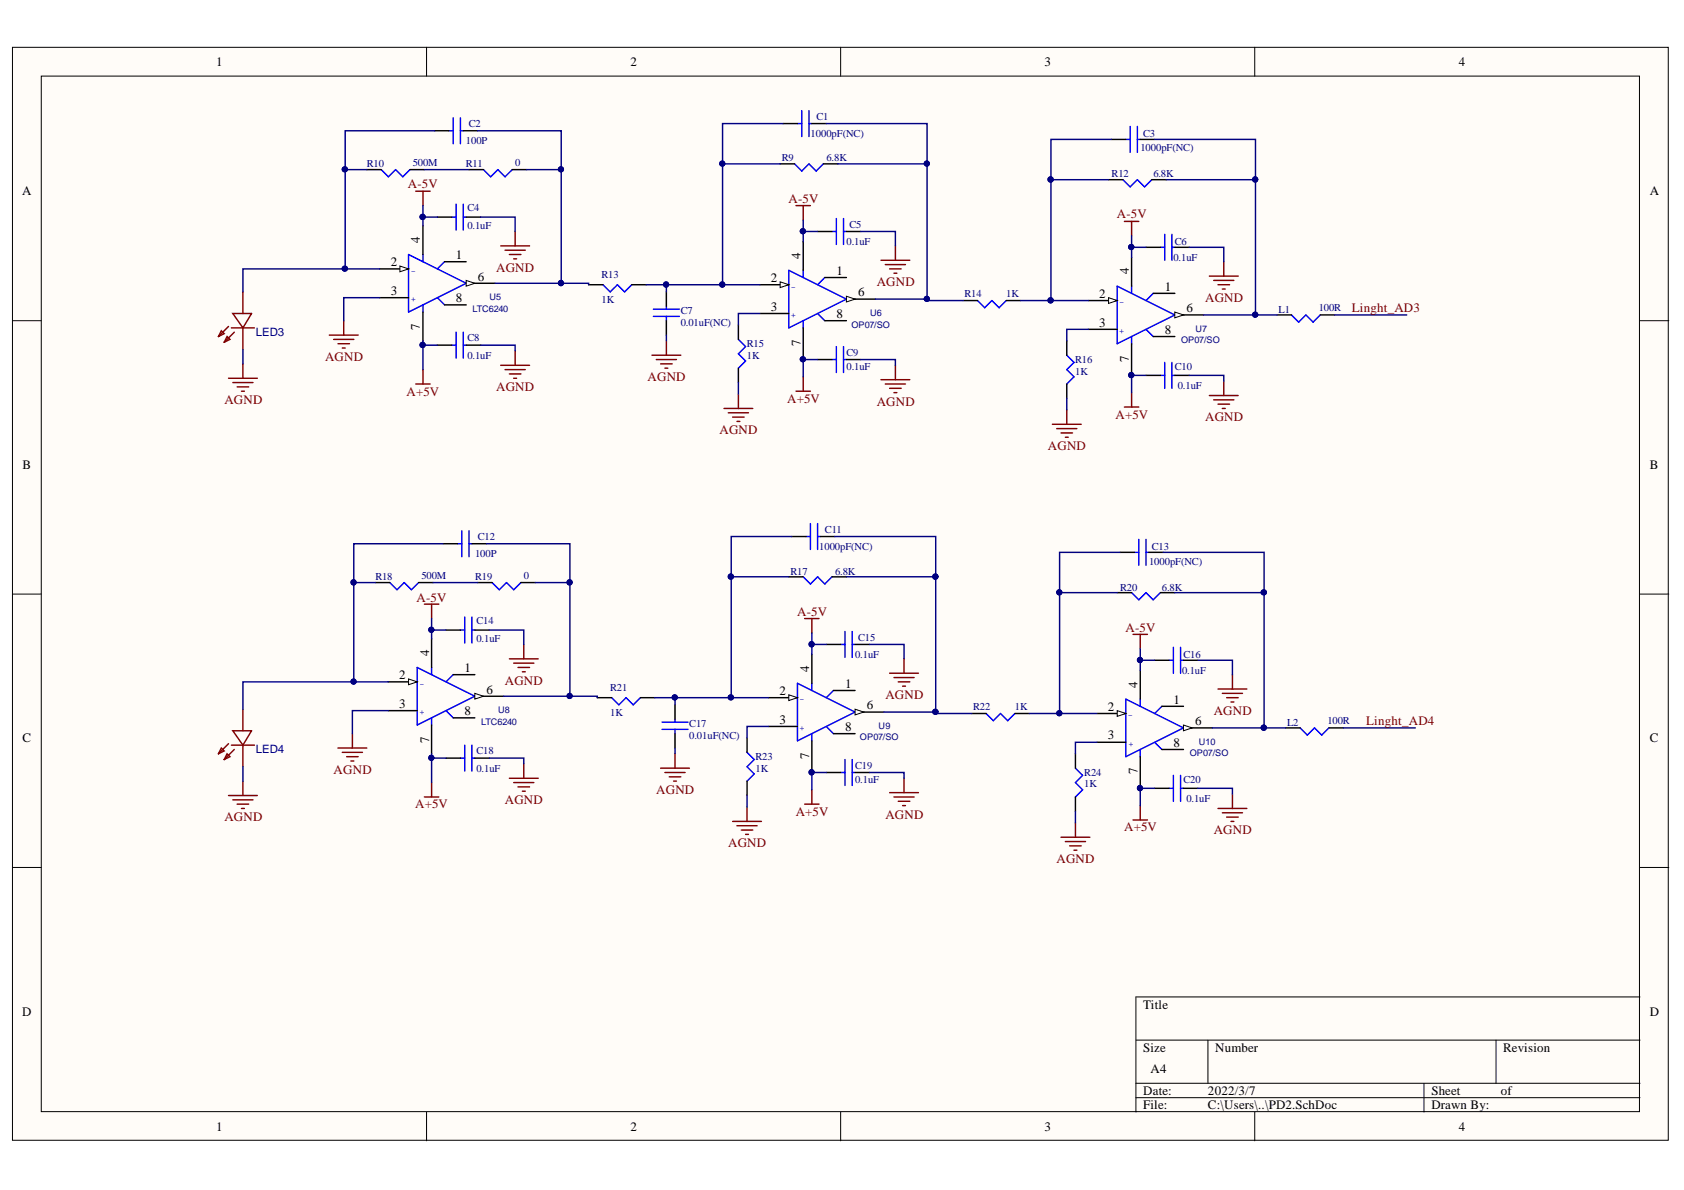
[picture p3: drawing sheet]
<svg xmlns="http://www.w3.org/2000/svg" width="297mm" height="210mm" viewBox="0 0 297 210" stroke-linecap="round" stroke-linejoin="round" font-family="sans-serif">
<defs><g id="words">
<g font-size="2.3">
<text x="38.1" y="11.7">1</text>
<text x="111.2" y="11.7">2</text>
<text x="184.2" y="11.7">3</text>
<text x="257.3" y="11.7">4</text>
<text x="3.9" y="34.5">A</text>
<text x="291" y="34.5">A</text>
<text x="68.9" y="47">2</text>
<text x="74.1" y="42.8" transform="rotate(-90 74.1 42.8)">4</text>
<text x="80.4" y="45.7">1</text>
<text x="141.2" y="45.6" transform="rotate(-90 141.2 45.6)">4</text>
<text x="68.9" y="52">3</text>
<text x="80.4" y="53.3">8</text>
<text x="84.3" y="49.5">6</text>
<text x="136" y="49.8">2</text>
<text x="147.5" y="48.5">1</text>
<text x="151.4" y="52.3">6</text>
<text x="193.9" y="52.5">2</text>
<text x="199.1" y="48.4" transform="rotate(-90 199.1 48.4)">4</text>
<text x="205.5" y="51.3">1</text>
<text x="74.1" y="58.2" transform="rotate(-90 74.1 58.2)">7</text>
<text x="136" y="54.8">3</text>
<text x="147.5" y="56.1">8</text>
<text x="193.9" y="57.6">3</text>
<text x="205.5" y="58.9">8</text>
<text x="209.3" y="55.1">6</text>
<text x="141.2" y="61" transform="rotate(-90 141.2 61)">7</text>
<text x="199.1" y="63.8" transform="rotate(-90 199.1 63.8)">7</text>
<text x="4" y="82.7">B</text>
<text x="291" y="82.7">B</text>
<text x="70.4" y="119.8">2</text>
<text x="75.7" y="115.7" transform="rotate(-90 75.7 115.7)">4</text>
<text x="81.9" y="118.5">1</text>
<text x="142.7" y="118.5" transform="rotate(-90 142.7 118.5)">4</text>
<text x="70.4" y="124.9">3</text>
<text x="85.8" y="122.3">6</text>
<text x="137.5" y="122.6">2</text>
<text x="149.1" y="121.3">1</text>
<text x="152.9" y="125.1">6</text>
<text x="195.4" y="125.4">2</text>
<text x="200.6" y="121.3" transform="rotate(-90 200.6 121.3)">4</text>
<text x="207" y="124.1">1</text>
<text x="4" y="130.9">C</text>
<text x="75.7" y="131" transform="rotate(-90 75.7 131)">7</text>
<text x="81.9" y="126.1">8</text>
<text x="137.5" y="127.7">3</text>
<text x="149.1" y="128.9">8</text>
<text x="195.4" y="130.4">3</text>
<text x="207" y="131.7">8</text>
<text x="210.8" y="127.9">6</text>
<text x="291" y="130.9">C</text>
<text x="142.7" y="133.8" transform="rotate(-90 142.7 133.8)">7</text>
<text x="200.6" y="136.6" transform="rotate(-90 200.6 136.6)">7</text>
<text x="3.9" y="179.2">D</text>
<text x="201.7" y="177.9">Title</text>
<text x="291" y="179.2">D</text>
<text x="201.7" y="185.5">Size</text>
<text x="214.3" y="185.5">Number</text>
<text x="265.2" y="185.5">Revision</text>
<text x="202.9" y="189.3">A4</text>
<text x="201.7" y="193.1">Date:</text>
<text x="201.7" y="195.7">File:</text>
<text x="213.1" y="193.1">2022/3/7</text>
<text x="213.1" y="195.7">C:\Users\..\PD2.SchDoc</text>
<text x="252.5" y="193.1">Sheet</text>
<text x="252.5" y="195.7">Drawn By:</text>
<text x="264.7" y="193.1">of</text>
<text x="38.1" y="199.5">1</text>
<text x="111.2" y="199.5">2</text>
<text x="184.2" y="199.5">3</text>
<text x="257.3" y="199.5">4</text>
</g>
<g font-size="2.3" fill="#800000">
<text x="72" y="33.2">A-5V</text>
<text x="139.1" y="35.7">A-5V</text>
<text x="197" y="38.5">A-5V</text>
<text x="87.5" y="48">AGND</text>
<text x="154.6" y="50.5">AGND</text>
<text x="212.6" y="53.3">AGND</text>
<text x="238.4" y="55.1">Linght_AD3</text>
<text x="57.3" y="63.7">AGND</text>
<text x="39.6" y="71.3">AGND</text>
<text x="71.7" y="69.8">A+5V</text>
<text x="87.5" y="69">AGND</text>
<text x="114.2" y="67.2">AGND</text>
<text x="138.8" y="71">A+5V</text>
<text x="154.6" y="71.6">AGND</text>
<text x="126.9" y="76.6">AGND</text>
<text x="196.8" y="73.8">A+5V</text>
<text x="212.6" y="74.3">AGND</text>
<text x="184.8" y="79.4">AGND</text>
<text x="73.5" y="106.1">A-5V</text>
<text x="140.6" y="108.6">A-5V</text>
<text x="198.5" y="111.4">A-5V</text>
<text x="89" y="120.8">AGND</text>
<text x="156.2" y="123.3">AGND</text>
<text x="214.1" y="126.1">AGND</text>
<text x="241" y="127.9">Linght_AD4</text>
<text x="58.8" y="136.5">AGND</text>
<text x="73.2" y="142.6">A+5V</text>
<text x="89" y="141.8">AGND</text>
<text x="115.8" y="140.1">AGND</text>
<text x="140.4" y="143.9">A+5V</text>
<text x="39.6" y="144.9">AGND</text>
<text x="128.4" y="149.4">AGND</text>
<text x="156.2" y="144.4">AGND</text>
<text x="198.3" y="146.7">A+5V</text>
<text x="214.1" y="147.2">AGND</text>
<text x="186.4" y="152.2">AGND</text>
</g>
<g font-size="2" fill="#000080">
<text x="45.2" y="59.2">LED3</text>
<text x="45.2" y="132.8">LED4</text>
</g>
<g font-size="1.9" fill="#000080">
<text x="82.7" y="22.4">C2</text>
<text x="144" y="21.1">C1</text>
<text x="64.7" y="29.5">R10</text>
<text x="72.8" y="29.2">500M</text>
<text x="82.2" y="25.4">100P</text>
<text x="82.2" y="29.5">R11</text>
<text x="90.9" y="29.2">0</text>
<text x="137.9" y="28.5">R9</text>
<text x="143" y="24.2">1000pF(NC)</text>
<text x="145.8" y="28.5">6.8K</text>
<text x="201.2" y="26.7">1000pF(NC)</text>
<text x="201.7" y="24.2">C3</text>
<text x="196.1" y="31.3">R12</text>
<text x="203.4" y="31.3">6.8K</text>
<text x="82.4" y="37.2">C4</text>
<text x="82.4" y="40.5">0.1uF</text>
<text x="149.8" y="40.2">C5</text>
<text x="149.3" y="43.3">0.1uF</text>
<text x="207" y="46">0.1uF</text>
<text x="207.2" y="43.3">C6</text>
<text x="106.1" y="49.1">R13</text>
<text x="106.1" y="53.4">1K</text>
<text x="170.1" y="52.4">R14</text>
<text x="177.5" y="52.4">1K</text>
<text x="120.1" y="55.4">C7</text>
<text x="120.1" y="57.4">0.01uF(NC)</text>
<text x="225.5" y="55.2">L1</text>
<text x="232.6" y="54.9">100R</text>
<text x="82.4" y="60.2">C8</text>
<text x="82.4" y="63.3">0.1uF</text>
<text x="131.7" y="61.2">R15</text>
<text x="131.7" y="63.3">1K</text>
<text x="149.3" y="62.8">C9</text>
<text x="149.3" y="65.3">0.1uF</text>
<text x="189.7" y="64">R16</text>
<text x="207.2" y="65.3">C10</text>
<text x="189.7" y="66.1">1K</text>
<text x="207.7" y="68.6">0.1uF</text>
<text x="84.3" y="95.3">C12</text>
<text x="145.5" y="94">C11</text>
<text x="83.8" y="98.3">100P</text>
<text x="139.4" y="101.4">R17</text>
<text x="144.5" y="97.1">1000pF(NC)</text>
<text x="147.3" y="101.4">6.8K</text>
<text x="202.7" y="99.6">1000pF(NC)</text>
<text x="203.2" y="97.1">C13</text>
<text x="66.2" y="102.4">R18</text>
<text x="74.3" y="102.1">500M</text>
<text x="83.8" y="102.4">R19</text>
<text x="92.4" y="102.1">0</text>
<text x="197.6" y="104.2">R20</text>
<text x="205" y="104.2">6.8K</text>
<text x="84" y="110">C14</text>
<text x="84" y="113.3">0.1uF</text>
<text x="151.4" y="113">C15</text>
<text x="150.8" y="116.1">0.1uF</text>
<text x="208.5" y="118.9">0.1uF</text>
<text x="208.8" y="116.1">C16</text>
<text x="107.6" y="121.9">R21</text>
<text x="171.6" y="125.2">R22</text>
<text x="179" y="125.2">1K</text>
<text x="107.6" y="126.2">1K</text>
<text x="121.6" y="128.2">C17</text>
<text x="121.6" y="130.3">0.01uF(NC)</text>
<text x="227" y="128">L2</text>
<text x="234.1" y="127.7">100R</text>
<text x="84" y="133.1">C18</text>
<text x="84" y="136.1">0.1uF</text>
<text x="133.3" y="134.1">R23</text>
<text x="133.3" y="136.1">1K</text>
<text x="150.8" y="135.6">C19</text>
<text x="191.3" y="136.9">R24</text>
<text x="150.8" y="138.1">0.1uF</text>
<text x="191.3" y="138.9">1K</text>
<text x="208.8" y="138.1">C20</text>
<text x="209.3" y="141.4">0.1uF</text>
</g>
<g font-size="1.6" fill="#00f">
<text x="73.4" y="47.4" transform="rotate(-180 73.4 47.4)">-</text>
<text x="73.4" y="52.5" transform="rotate(-180 73.4 52.5)">+</text>
<text x="140.4" y="50.2" transform="rotate(-180 140.4 50.2)">-</text>
<text x="198.4" y="53" transform="rotate(-180 198.4 53)">-</text>
<text x="140.4" y="55.3" transform="rotate(-180 140.4 55.3)">+</text>
<text x="198.4" y="58" transform="rotate(-180 198.4 58)">+</text>
<text x="74.9" y="120.2" transform="rotate(-180 74.9 120.2)">-</text>
<text x="74.9" y="125.3" transform="rotate(-180 74.9 125.3)">+</text>
<text x="142" y="123" transform="rotate(-180 142 123)">-</text>
<text x="199.9" y="125.8" transform="rotate(-180 199.9 125.8)">-</text>
<text x="142" y="128.1" transform="rotate(-180 142 128.1)">+</text>
<text x="200" y="130.9" transform="rotate(-180 200 130.9)">+</text>
</g>
<g font-size="1.6" fill="#000080">
<text x="86.3" y="53">U5</text>
<text x="83.4" y="55">LTC6240</text>
<text x="150.2" y="57.8">OP07/SO</text>
<text x="153.5" y="55.8">U6</text>
<text x="210.9" y="58.5">U7</text>
<text x="208.3" y="60.6">OP07/SO</text>
<text x="87.9" y="125.8">U8</text>
<text x="84.9" y="127.8">LTC6240</text>
<text x="151.7" y="130.6">OP07/SO</text>
<text x="155" y="128.6">U9</text>
<text x="211.5" y="131.4">U10</text>
<text x="209.9" y="133.4">OP07/SO</text>
</g>
</g></defs>
<g fill="#fffcf8" stroke="#000" stroke-width=".18">
<path d="M2.2 8.3h292.1v192.8h-292.1z"/>
<path d="M7.3 13.4h281.9v182.7h-281.9z"/>
</g>
<g fill="none" stroke="#000" stroke-width=".18">
<path d="M75.2 8.3v5.1M148.3 8.3v5.1M221.3 8.3v5.1M2.2 56.6h5.1M289.3 56.6h5.1M2.2 104.8h5.1M289.3 104.8h5.1M2.2 153h5.1M289.3 153h5.1M289.3 175.9h-88.9v20.3M75.2 196.2v5M148.3 196.2v5"/>
<path d="M200.4 183.5h88.9M200.4 191.1h88.9M200.4 193.6h88.9M213.1 183.5v7.6M221.3 196.2v5M251.2 191.1v5.1M263.9 183.5v7.6"/>
</g>
<g fill="none" stroke="#00f" stroke-width=".25">
<path d="M79.2 23.1h.7M79.7 38.3h.7M79.9 20.8v4.6M80.4 36v4.6M81.2 23.1h.5M81.2 20.8v4.6M81.7 38.3h.5M81.7 36v4.6M80.4 58.6v4.6M81.7 58.6v4.6M106.4 50.2l1.2 1.3 1.3-1.3 1.3 1.3 1.2-1.3M115.3 55.8h4.5"/>
<path d="M115.3 54.5h4.5M117.5 54v.5M117.5 55.8v.8M139.1 47.7l10.2 5.1-10.2 5zM141.7 47.7v1.3M141.7 56.6v1.2M144.2 55.3l1.3 1.3M145.5 49l-1.3 1.2M79.7 60.9h.7M81.7 60.9h.5"/>
</g>
<path d="M76.6 23.1h2.6M77.1 38.3h2.6M81.7 23.1h2.6M82.2 38.3h2.6M103.8 50.2h2.6M111.4 50.2h2.6M117.5 51.5v2.5M117.5 56.6v2.5M134.1 50.2h5M134.1 55.3h5M77.1 60.9h2.6M82.2 60.9h2.6" fill="none" stroke="#000" stroke-width=".25"/>
<path d="M73.3 33.7h2.6M74.6 33.7v2.6M73.3 67.7h2.6M74.6 65.2v2.5" fill="none" stroke="#800000" stroke-width=".25"/>
<path d="M137.6 49.7l1.5 .5-1.5 .5z" fill="#fffcf8"/>
<path d="M137.6 49.7l1.5 .5-1.5 .5z" fill="none" stroke="#000" stroke-width=".18"/>
<path d="M145.5 49h3.8M145.5 56.6h3.8M149.3 52.8h5.1" fill="none" stroke="#000" stroke-width=".25"/>
<path d="M149.3 52.3l1.5 .5-1.5 .5z" fill="#fffcf8"/>
<path d="M149.3 52.3l1.5 .5-1.5 .5z" fill="none" stroke="#000" stroke-width=".18"/>
<g fill="none" stroke="#000" stroke-width=".25">
<path d="M137.6 28.9h2.6M138.1 21.8h2.6M143.2 21.8h2.5M145.2 28.9h2.6M130.2 57.3v2.6M141.7 42.6v5.1M141.7 57.8v5.1M144.2 40.8h2.6M149.3 40.8h2.5M169.9 53h2.5M177.5 53h2.5M192 53h5.1"/>
<path d="M192 58.1h5.1M130.2 64.9v2.6M144.2 63.4h2.6M149.3 63.4h2.5"/>
</g>
<g fill="none" stroke="#00f" stroke-width=".25">
<path d="M141.4 19.5v4.6M142.7 19.5v4.6M140.2 28.9l1.2 1.3 1.3-1.3 1.3 1.3 1.2-1.3M140.7 21.8h.7M142.7 21.8h.5M147.5 38.5v4.6M148.8 38.5v4.6M130.2 59.9l1.3 1.2-1.3 1.3 1.3 1.3-1.3 1.2M146.8 40.8h.7M148.8 40.8h.5M172.4 53l1.3 1.3 1.3-1.3 1.2 1.3 1.3-1.3M197.1 50.5l10.1 5.1-10.1 5z"/>
<path d="M199.6 50.5v1.2M199.6 59.4v1.2M202.1 58.1l1.3 1.3M203.4 51.7l-1.3 1.3M146.8 63.4h.7M147.5 61.1v4.6M148.8 61.1v4.6M148.8 63.4h.5"/>
</g>
<path d="M140.4 36.3h2.5M141.7 36.3v2.5M140.4 69h2.5M141.7 66.5v2.5" fill="none" stroke="#800000" stroke-width=".25"/>
<path d="M195.5 52.5l1.6 .5-1.6 .5z" fill="#fffcf8"/>
<path d="M195.5 52.5l1.6 .5-1.6 .5z" fill="none" stroke="#000" stroke-width=".18"/>
<path d="M203.4 51.7h3.8M203.4 59.4h3.8M207.2 55.6h5.1" fill="none" stroke="#000" stroke-width=".25"/>
<path d="M207.2 55l1.5 .6-1.5 .5z" fill="#fffcf8"/>
<path d="M207.2 55l1.5 .6-1.5 .5z" fill="none" stroke="#000" stroke-width=".18"/>
<g fill="none" stroke="#000" stroke-width=".25">
<path d="M64.7 29.9h2.5M72.3 29.9h2.6M82.7 29.9h2.6M90.4 29.9h2.5M195.5 31.7h2.6M196 24.6h2.6M201.1 24.6h2.6M203.2 31.7h2.5M67 52.5h5.1M67 47.4h5.1M199.6 45.4v5.1M202.1 43.6h2.6"/>
<path d="M207.2 43.6h2.6M225.3 55.6h2.5M232.9 55.6h2.5M188.2 60.1v2.6M188.2 67.7v2.6M199.6 60.6v5.1M202.1 66.2h2.6M207.2 66.2h2.6"/>
</g>
<g fill="none" stroke="#00f" stroke-width=".25">
<path d="M67.2 29.9l1.3 1.3 1.3-1.3 1.2 1.3 1.3-1.3M85.3 29.9l1.2 1.3 1.3-1.3 1.3 1.3 1.3-1.3M198.1 31.7l1.2 1.3 1.3-1.3 1.3 1.3 1.3-1.3M198.6 24.6h.7M199.3 22.3v4.6M200.6 24.6h.5M200.6 22.3v4.6M72.1 44.9l10.1 5.1-10.1 5zM74.6 44.9v1.3M74.6 53.8v1.2M77.1 52.5l1.3 1.3M78.4 46.2l-1.3 1.2"/>
<path d="M204.7 43.6h.7M205.4 41.3v4.6M206.7 43.6h.5M206.7 41.3v4.6M227.8 55.6l1.3 1.2 1.2-1.2 1.3 1.2 1.3-1.2M188.2 62.7l1.2 1.2-1.2 1.3 1.2 1.3-1.2 1.2M204.7 66.2h.7M205.4 63.9v4.6M206.7 63.9v4.6M206.7 66.2h.5"/>
</g>
<path d="M198.3 39.1h2.6M199.6 39.1v2.5M88.3 43.4h5.1M89.1 44.1h3.5M89.8 44.9h2.1M90.6 45.7h.5M90.9 40.8v2.6M198.3 71.8h2.6M199.6 69.3v2.5" fill="none" stroke="#800000" stroke-width=".25"/>
<path d="M70.5 46.9l1.6 .5-1.6 .5z" fill="#fffcf8"/>
<path d="M70.5 46.9l1.6 .5-1.6 .5z" fill="none" stroke="#000" stroke-width=".18"/>
<path d="M78.4 46.2h3.8M78.4 53.8h3.8M82.2 50h5.1" fill="none" stroke="#000" stroke-width=".25"/>
<path d="M82.2 49.5l1.6 .5-1.6 .5z" fill="#fffcf8"/>
<path d="M82.2 49.5l1.6 .5-1.6 .5z" fill="none" stroke="#000" stroke-width=".18"/>
<g fill="none" stroke="#000" stroke-width=".25">
<path d="M74.6 39.8v5.1M74.6 55v5.1M78.2 95.9h2.5M83.2 95.9h2.6M78.7 111.1h2.5M83.8 111.1h2.5M78.7 133.7h2.5M83.8 133.7h2.5M105.3 123.1h2.6M113 123.1h2.5M119.1 124.3v2.6M119.1 129.4v2.5"/>
<path d="M135.6 123.1h5.1M135.6 128.1h5.1"/>
</g>
<g fill="none" stroke="#800000" stroke-width=".25">
<path d="M58.1 59.1h5.1M58.9 59.9h3.5M60.6 56.6v2.5M155.4 45.9h5.1M156.2 46.7h3.5M156.9 47.4h2.1M157.7 48.2h.5M157.9 43.4v2.5M213.3 48.7h5.1M214.1 49.5h3.5M214.8 50.2h2.1M215.6 51h.5"/>
<path d="M215.9 46.2v2.5M59.6 60.6h2M60.4 61.4h.5M88.3 64.4h5.1M89.1 65.2h3.5M89.8 66h2.1M90.6 66.7h.5M90.9 61.9v2.5M115 62.7h5.1M115.8 63.4h3.5M116.5 64.2h2.1M117.3 64.9h.5"/>
<path d="M117.5 60.1v2.6M127.7 72h5.1M128.5 72.8h3.5M129.2 73.6h2.1M130 74.3h.5M130.2 69.5v2.5M155.4 67h5.1M156.2 67.7h3.5M156.9 68.5h2.1M157.7 69.3h.5M157.9 64.4v2.6M185.6 74.8h5.1"/>
<path d="M186.4 75.6h3.5M187.2 76.4h2M187.9 77.1h.5M188.2 72.3v2.5M213.3 69.8h5.1M214.1 70.5h3.5M214.8 71.3h2.1M215.6 72h.5M215.9 67.2v2.6M74.9 106.6h2.5M76.1 106.6v2.5M76.1 138v2.6"/>
<path d="M74.9 140.6h2.5"/>
</g>
<g fill="none" stroke="#000080" stroke-width=".25">
<path d="M74.6 36.3v2M74.9 29.9h7.8M76.6 23.1h-15.7v6.8M77.1 38.3h-2.5v1.5M84.3 23.1h14.7v26.9h-11.7M84.8 38.3h6.1v2.5M92.9 29.9h6.1M137.6 28.9h-10.2v21.3M138.1 21.8h-10.7v7.1M141.7 38.8v2M145.7 21.8h17.8v7.1M147.8 28.9h15.7v23.9"/>
<path d="M195.5 31.7h-10.1v21.3M196 24.6h-10.6v7.1M203.7 24.6h17.8v7.1M205.7 31.7h15.8v23.9M60.9 47.4h6.1M67 52.5h-6.4v4.1M99 50h4.8v.2M114 50.2h20.1M117.5 50.2v1.3M117.5 59.1v1M134.1 55.3h-3.9v2M144.2 40.8h-2.5v1.8"/>
<path d="M151.8 40.8h6.1v2.6M154.4 52.8h9.1v.2h6.4M180 53h12M192 58.1h-3.8v2M199.6 41.6v2M202.1 43.6h-2.5v1.8M209.8 43.6h6.1v2.6M212.3 55.6h13M235.4 55.6h12.7M74.6 60.1v.8h2.5M74.6 60.9v4.3M84.8 60.9h6.1v1"/>
<path d="M130.2 67.5v2M141.7 62.9v3.6M141.7 63.4h2.5M151.8 63.4h6.1v1M188.2 70.3v2M199.6 65.7v3.6M199.6 66.2h2.5M209.8 66.2h6.1v1"/>
</g>
<g fill="#000080" stroke="#000080" stroke-width=".18">
<circle cx="98.9" cy="29.9" r=".46"/>
<circle cx="60.8" cy="29.9" r=".46"/>
<circle cx="117.5" cy="50.2" r=".46"/>
<circle cx="127.4" cy="50.2" r=".46"/>
<circle cx="141.6" cy="40.8" r=".46"/>
<circle cx="141.6" cy="63.4" r=".46"/>
<circle cx="163.5" cy="52.7" r=".46"/>
<circle cx="127.4" cy="28.9" r=".46"/>
<circle cx="163.5" cy="28.9" r=".46"/>
<circle cx="199.5" cy="43.6" r=".46"/>
<circle cx="199.5" cy="66.2" r=".46"/>
<circle cx="221.4" cy="55.5" r=".46"/>
<circle cx="185.3" cy="31.7" r=".47"/>
<circle cx="185.3" cy="53" r=".47"/>
<circle cx="221.4" cy="31.7" r=".46"/>
<circle cx="60.8" cy="47.4" r=".46"/>
<circle cx="74.5" cy="60.8" r=".47"/>
<circle cx="74.5" cy="38.3" r=".47"/>
<circle cx="98.9" cy="49.9" r=".46"/>
</g>
<g fill="none" stroke="#00f" stroke-width=".25">
<path d="M80.7 95.9h.8M81.5 93.6v4.6M82.7 95.9h.5M82.7 93.6v4.6M81.2 111.1h.8M82 108.9v4.5M83.2 111.1h.6M83.2 108.9v4.5M81.2 133.7h.8M82 131.4v4.6M83.2 131.4v4.6M83.2 133.7h.6"/>
<path d="M107.9 123.1l1.3 1.2 1.2-1.2 1.3 1.2 1.3-1.2M116.8 128.6h4.6M116.8 127.4h4.6M119.1 126.9v.5M119.1 128.6v.8M140.7 120.5l10.1 5.1-10.1 5.1zM143.2 120.5v1.3M143.2 129.4v1.3M145.7 128.1l1.3 1.3M147 121.8l-1.3 1.3"/>
</g>
<path d="M139.1 122.6l1.6 .5-1.6 .5z" fill="#fffcf8"/>
<path d="M139.1 122.6l1.6 .5-1.6 .5z" fill="none" stroke="#000" stroke-width=".18"/>
<path d="M147 121.8h3.8M147 129.4h3.8M150.8 125.6h5.1" fill="none" stroke="#000" stroke-width=".25"/>
<path d="M150.8 125.1l1.5 .5-1.5 .5z" fill="#fffcf8"/>
<path d="M150.8 125.1l1.5 .5-1.5 .5z" fill="none" stroke="#000" stroke-width=".18"/>
<g fill="none" stroke="#000" stroke-width=".25">
<path d="M139.6 94.6h2.6M144.7 94.6h2.6M139.1 101.7h2.6M143.2 115.4v5.1M145.7 113.7h2.6M146.8 101.7h2.5M150.8 113.7h2.6M131.8 130.2v2.5M131.8 137.8v2.5M143.2 130.7v5.1M145.7 136.3h2.6M150.8 136.3h2.6"/>
<path d="M171.4 125.9h2.5M179 125.9h2.6M193.5 125.9h5.1M193.5 130.9h5.1"/>
</g>
<g fill="none" stroke="#00f" stroke-width=".25">
<path d="M142.2 94.6h.7M142.9 92.4v4.5M144.2 94.6h.5M144.2 92.4v4.5M141.7 101.7l1.2 1.3 1.3-1.3 1.3 1.3 1.3-1.3M148.3 113.7h.7M149 111.4v4.6M150.3 113.7h.5M150.3 111.4v4.6M131.8 132.7l1.2 1.3-1.2 1.2 1.2 1.3-1.2 1.3M148.3 136.3h.7M149 134v4.5"/>
<path d="M150.3 134v4.5M150.3 136.3h.5M173.9 125.9l1.3 1.2 1.3-1.2 1.3 1.2 1.2-1.2M198.6 123.3l10.1 5.1-10.1 5.1zM201.1 123.3v1.3M201.1 132.2v1.3M203.7 130.9l1.2 1.3M204.9 124.6l-1.2 1.3"/>
</g>
<path d="M141.9 109.1h2.6M143.2 109.1v2.5M143.2 139.3v2.5M141.9 141.8h2.6" fill="none" stroke="#800000" stroke-width=".25"/>
<path d="M197.1 125.3l1.5 .6-1.5 .5z" fill="#fffcf8"/>
<path d="M197.1 125.3l1.5 .6-1.5 .5z" fill="none" stroke="#000" stroke-width=".18"/>
<path d="M204.9 124.6h3.8M204.9 132.2h3.8M208.7 128.4h5.1" fill="none" stroke="#000" stroke-width=".25"/>
<path d="M208.7 127.9l1.6 .5-1.6 .5z" fill="#fffcf8"/>
<path d="M208.7 127.9l1.6 .5-1.6 .5z" fill="none" stroke="#000" stroke-width=".18"/>
<g fill="none" stroke="#000" stroke-width=".25">
<path d="M197.6 97.4h2.5M202.7 97.4h2.5M66.2 102.8h2.6M73.8 102.8h2.6M84.3 102.8h2.5M91.9 102.8h2.5M197.1 104.5h2.5M201.1 118.2v5.1M203.7 116.5h2.5M204.7 104.5h2.5M208.7 116.5h2.6M68.5 125.3h5.1"/>
<path d="M68.5 120.3h5.1M189.7 133v2.5M201.1 133.5v5M203.7 139.1h2.5M208.7 139.1h2.6M226.8 128.4h2.5M234.4 128.4h2.5M189.7 140.6v2.5"/>
</g>
<g fill="none" stroke="#00f" stroke-width=".25">
<path d="M200.1 97.4h.8M200.9 95.1v4.6M202.1 97.4h.6M202.1 95.1v4.6M68.8 102.8l1.2 1.2 1.3-1.2 1.3 1.2 1.2-1.2M73.6 117.7l10.2 5.1-10.2 5.1zM76.1 117.7v1.3M79.9 119l-1.2 1.3M86.8 102.8l1.3 1.2 1.2-1.2 1.3 1.2 1.3-1.2M199.6 104.5l1.3 1.3 1.2-1.3 1.3 1.3 1.3-1.3M206.2 116.5h.8M207 114.2v4.5"/>
<path d="M208.2 116.5h.5M208.2 114.2v4.5M76.1 126.6v1.3M78.7 125.3l1.2 1.3M189.7 135.5l1.3 1.3-1.3 1.2 1.3 1.3-1.3 1.3M206.2 139.1h.8M207 136.8v4.5M208.2 136.8v4.5M208.2 139.1h.5M229.3 128.4l1.3 1.3 1.3-1.3 1.2 1.3 1.3-1.3"/>
</g>
<path d="M89.8 116.2h5.1M90.6 117h3.6M91.4 117.7h2M92.1 118.5h.5M92.4 113.7v2.5M199.9 111.9h2.5M201.1 111.9v2.5M199.9 144.6h2.5M201.1 142.1v2.5" fill="none" stroke="#800000" stroke-width=".25"/>
<path d="M72.1 119.8l1.5 .5-1.5 .5z" fill="#fffcf8"/>
<path d="M72.1 119.8l1.5 .5-1.5 .5z" fill="none" stroke="#000" stroke-width=".18"/>
<path d="M79.9 119h3.9M79.9 126.6h3.9M83.8 122.8h5" fill="none" stroke="#000" stroke-width=".25"/>
<path d="M83.8 122.3l1.5 .5-1.5 .5z" fill="#fffcf8"/>
<path d="M83.8 122.3l1.5 .5-1.5 .5z" fill="none" stroke="#000" stroke-width=".18"/>
<path d="M76.1 112.7v5M76.1 127.9v5.1" fill="none" stroke="#000" stroke-width=".25"/>
<g fill="none" stroke="#800000" stroke-width=".25">
<path d="M40.3 66.7h5.1M41.1 67.5h3.5M41.8 68.2h2.1M42.6 69h.5M42.8 64.2v2.5M156.9 118.7h5.1M157.7 119.5h3.5M159.5 116.2v2.5M217.4 119v2.5M42.8 137.8v2.5M59.6 131.9h5.1M60.4 132.7h3.5"/>
<path d="M61.1 133.5h2.1M61.9 134.2h.5M62.2 129.4v2.5M89.8 137.3h5.1M90.6 138h3.6M91.4 138.8h2M92.1 139.6h.5M92.4 134.7v2.6M116.5 135.5h5.1M117.3 136.3h3.5M118 137h2.1M118.8 137.8h.5"/>
<path d="M119.1 133v2.5M156.9 139.8h5.1M158.4 120.3h2.1M159.2 121h.5M159.5 137.3v2.5M214.8 121.5h5.1M215.6 122.3h3.6M216.4 123.1h2M217.1 123.8h.5M40.3 140.3h5.1M41.1 141.1h3.5M41.8 141.8h2.1"/>
<path d="M42.6 142.6h.5M129.2 144.9h5.1M130 145.7h3.5M130.8 146.4h2M131.5 147.2h.5M131.8 142.4v2.5M157.7 140.6h3.5M158.4 141.3h2.1M159.2 142.1h.5M187.2 147.7h5M187.9 148.4h3.6M188.7 149.2h2"/>
<path d="M189.4 150h.5M189.7 145.1v2.6M214.8 142.6h5.1M215.6 143.4h3.6M216.4 144.1h2M217.1 144.9h.5M217.4 140.1v2.5"/>
</g>
<g fill="none" stroke="#000080" stroke-width=".25">
<path d="M64.7 29.9h-3.8v17.5h-18.1v4.1M42.8 61.6v2.6M78.2 95.9h-15.8v6.9M85.8 95.9h14.7v26.9h-11.7M139.6 94.6h-10.6v7.1M147.3 94.6h17.8v7.1M197.6 97.4h-10.7v7.1M205.2 97.4h17.8v7.1M66.2 102.8h-3.8v17.5h-19.6v4.8M76.1 109.1v2M76.4 102.8h7.9M78.7 111.1h-2.6v1.6"/>
<path d="M86.3 111.1h6.1v2.6M94.4 102.8h6.1M139.1 101.7h-10.1v21.4M143.2 111.6v2.1M145.7 113.7h-2.5v1.7M149.3 101.7h15.8v23.9M153.4 113.7h6.1v2.5M197.1 104.5h-10.2v21.4M201.1 114.4v2.1M203.7 116.5h-2.6v1.7M207.2 104.5h15.8v23.9M211.3 116.5h6.1v2.5"/>
<path d="M42.8 135.2v2.6M62.4 120.3h6.1M68.5 125.3h-6.3v4.1M76.1 133v.7h2.6M76.1 133.7v4.3M86.3 133.7h6.1v1M100.5 122.8h4.8v.3M115.5 123.1h20.1M119.1 123.1v1.2M119.1 131.9v1.1M135.6 128.1h-3.8v2.1M143.2 135.8v3.5"/>
<path d="M143.2 136.3h2.5M153.4 136.3h6.1v1M155.9 125.6h9.2v.3h6.3M181.6 125.9h11.9M193.5 130.9h-3.8v2.1M201.1 138.5v3.6M201.1 139.1h2.6M211.3 139.1h6.1v1M213.8 128.4h13M236.9 128.4h12.8M131.8 140.3v2.1M189.7 143.1v2"/>
</g>
<g fill="#000080" stroke="#000080" stroke-width=".18">
<circle cx="100.5" cy="102.7" r=".46"/>
<circle cx="62.4" cy="102.7" r=".46"/>
<circle cx="119" cy="123" r=".46"/>
<circle cx="128.9" cy="123" r=".46"/>
<circle cx="143.1" cy="113.6" r=".46"/>
<circle cx="143.1" cy="136.2" r=".46"/>
<circle cx="165" cy="125.6" r=".46"/>
<circle cx="128.9" cy="101.7" r=".47"/>
<circle cx="165" cy="101.7" r=".47"/>
<circle cx="201.1" cy="116.4" r=".46"/>
<circle cx="201.1" cy="139" r=".46"/>
<circle cx="222.9" cy="128.4" r=".47"/>
<circle cx="186.8" cy="104.5" r=".46"/>
<circle cx="186.8" cy="125.8" r=".46"/>
<circle cx="222.9" cy="104.5" r=".46"/>
<circle cx="62.4" cy="120.2" r=".46"/>
<circle cx="76.1" cy="133.7" r=".46"/>
<circle cx="76.1" cy="111.1" r=".46"/>
<circle cx="100.5" cy="122.8" r=".46"/>
<circle cx="60.8" cy="47.4" r=".46"/>
<circle cx="60.8" cy="29.9" r=".46"/>
</g>
<g fill="none" stroke="#800" stroke-width=".25">
<path d="M39 58.3l.5 .6-1 .5zM40.1 59.4l.5 .5-1.1 .5zM40.3 57.6l-1.8 1.8M40.8 57.8h4.1M41.1 55.3h3.3l-1.6 2.5zM41.3 58.6l-1.8 1.8M42.8 51.5v3.8M42.8 57.8v3.8M39 131.9l.5 .6-1 .5zM40.1 133l.5 .5-1.1 .5zM40.3 131.2l-1.8 1.8M40.8 131.4h4.1"/>
<path d="M41.1 128.9h3.3l-1.6 2.5zM41.3 132.2l-1.8 1.8M42.8 125.1v3.8M42.8 131.4v3.8"/>
</g>
<use href="#words"/>
</svg>
